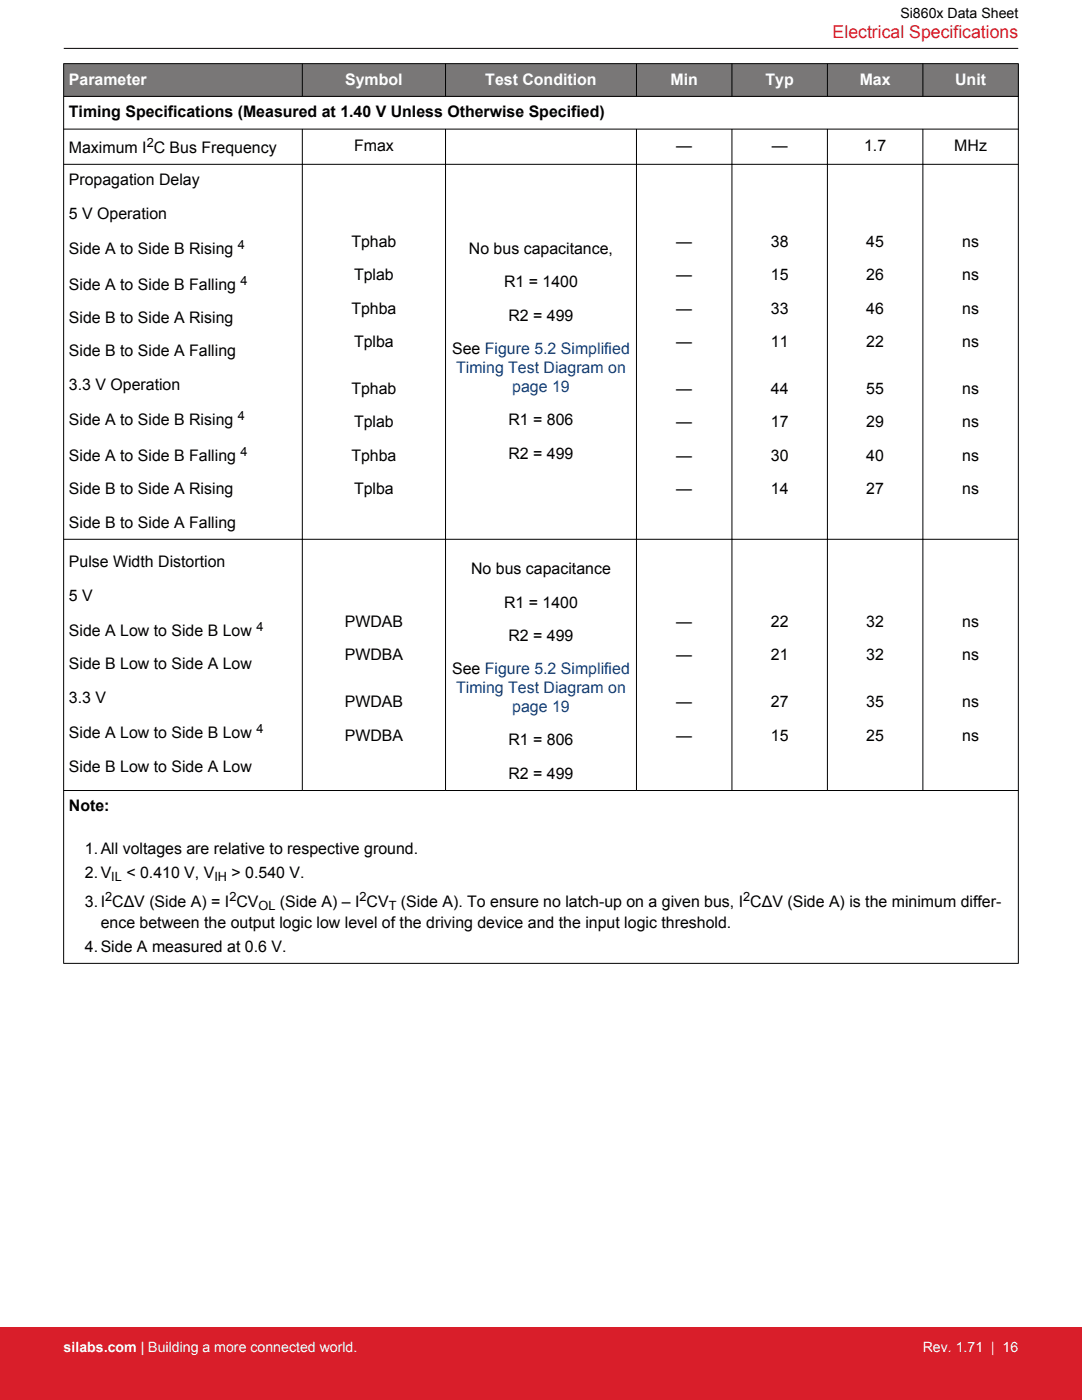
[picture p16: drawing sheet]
<svg xmlns="http://www.w3.org/2000/svg" width="216mm" height="279mm" viewBox="0 0 216 279" stroke-linecap="round" stroke-linejoin="round" font-family="sans-serif">
<defs><g id="words">
<text font-size="3.5" fill="#d91e2a" x="166.1" y="7.5">Electrical Specifications</text>
<g font-size="3.2" fill="#fff">
<text x="13.7" y="16.9">Parameter</text>
<text x="68.9" y="16.9">Symbol</text>
<text x="96.8" y="16.9">Test Condition</text>
<text x="133.8" y="16.9">Min</text>
<text x="152.8" y="16.9">Typ</text>
<text x="171.5" y="16.9">Max</text>
<text x="190.6" y="16.9">Unit</text>
</g>
<g font-size="3.2">
<text x="13.7" y="23.4">Timing Specifications (Measured at 1.40 V Unless Otherwise Specified)</text>
<text x="13.7" y="30.4">Maximum I C Bus Frequency</text>
<text x="70.6" y="30.2">Fmax</text>
<text x="134.9" y="30.2">—</text>
<text x="154" y="30.2">—</text>
<text x="172.4" y="30.2">1.7</text>
<text x="190.4" y="30.2">MHz</text>
<text x="13.7" y="37">Propagation Delay</text>
<text x="13.7" y="43.6">5 V Operation</text>
<text x="13.7" y="50.7">Side A to Side B Rising</text>
<text x="70.1" y="49.3">Tphab</text>
<text x="93.6" y="50.7">No bus capacitance,</text>
<text x="134.9" y="49.3">—</text>
<text x="153.8" y="49.3">38</text>
<text x="172.9" y="49.3">45</text>
<text x="192" y="49.3">ns</text>
<text x="13.7" y="57.9">Side A to Side B Falling</text>
<text x="70.6" y="56">Tplab</text>
<text x="100.6" y="57.4">R1 = 1400</text>
<text x="134.9" y="56">—</text>
<text x="153.8" y="56">15</text>
<text x="172.9" y="56">26</text>
<text x="192" y="56">ns</text>
<text x="13.7" y="64.5">Side B to Side A Rising</text>
<text x="70.1" y="62.6">Tphba</text>
<text x="101.5" y="64">R2 = 499</text>
<text x="134.9" y="62.6">—</text>
<text x="153.8" y="62.6">33</text>
<text x="172.9" y="62.6">46</text>
<text x="192" y="62.6">ns</text>
<text x="13.7" y="71.1">Side B to Side A Falling</text>
<text x="70.6" y="69.2">Tplba</text>
<text x="90.2" y="70.6">See Figure 5.2 Simplified</text>
<text x="134.9" y="69.2">—</text>
<text x="153.8" y="69.2">11</text>
<text x="172.9" y="69.2">22</text>
<text x="192" y="69.2">ns</text>
<text x="13.7" y="77.8">3.3 V Operation</text>
<text x="70.1" y="78.7">Tphab</text>
<text x="134.9" y="78.7">—</text>
<text x="153.8" y="78.7">44</text>
<text x="172.9" y="78.7">55</text>
<text x="192" y="78.7">ns</text>
<text x="13.7" y="84.9">Side A to Side B Rising</text>
<text x="70.6" y="85.3">Tplab</text>
<text x="101.5" y="84.9">R1 = 806</text>
<text x="134.9" y="85.3">—</text>
<text x="153.8" y="85.3">17</text>
<text x="172.9" y="85.3">29</text>
<text x="192" y="85.3">ns</text>
<text x="13.7" y="92">Side A to Side B Falling</text>
<text x="70.1" y="91.9">Tphba</text>
<text x="101.5" y="91.5">R2 = 499</text>
<text x="134.9" y="91.9">—</text>
<text x="153.8" y="91.9">30</text>
<text x="172.9" y="91.9">40</text>
<text x="192" y="91.9">ns</text>
<text x="13.7" y="98.6">Side B to Side A Rising</text>
<text x="70.6" y="98.6">Tplba</text>
<text x="134.9" y="98.6">—</text>
<text x="153.8" y="98.6">14</text>
<text x="172.9" y="98.6">27</text>
<text x="192" y="98.6">ns</text>
<text x="13.7" y="105.3">Side B to Side A Falling</text>
<text x="13.7" y="113.2">Pulse Width Distortion</text>
<text x="13.7" y="119.9">5 V</text>
<text x="94" y="114.6">No bus capacitance</text>
<text x="68.8" y="125.1">PWDAB</text>
<text x="100.6" y="121.3">R1 = 1400</text>
<text x="134.9" y="125.1">—</text>
<text x="153.8" y="125.1">22</text>
<text x="172.9" y="125.1">32</text>
<text x="192" y="125.1">ns</text>
<text x="13.7" y="127">Side A Low to Side B Low</text>
<text x="68.8" y="131.7">PWDBA</text>
<text x="101.5" y="127.9">R2 = 499</text>
<text x="134.9" y="131.7">—</text>
<text x="153.8" y="131.7">21</text>
<text x="172.9" y="131.7">32</text>
<text x="192" y="131.7">ns</text>
<text x="13.7" y="133.6">Side B Low to Side A Low</text>
<text x="90.2" y="134.5">See Figure 5.2 Simplified</text>
<text x="13.7" y="140.2">3.3 V</text>
<text x="68.8" y="141.2">PWDAB</text>
<text x="134.9" y="141.2">—</text>
<text x="153.8" y="141.2">27</text>
<text x="172.9" y="141.2">35</text>
<text x="192" y="141.2">ns</text>
<text x="13.7" y="147.4">Side A Low to Side B Low</text>
<text x="68.8" y="147.8">PWDBA</text>
<text x="101.5" y="148.8">R1 = 806</text>
<text x="134.9" y="147.8">—</text>
<text x="153.8" y="147.8">15</text>
<text x="172.9" y="147.8">25</text>
<text x="192" y="147.8">ns</text>
<text x="13.7" y="154">Side B Low to Side A Low</text>
<text x="101.5" y="155.4">R2 = 499</text>
<text x="13.7" y="161.9">Note:</text>
<text x="16.9" y="170.5">1.All voltages are relative to respective ground.</text>
<text x="16.9" y="175.2">2.V</text>
<text x="25.2" y="175.2">&lt; 0.410 V, V</text>
<text x="46.2" y="175.2">&gt; 0.540 V.</text>
<text x="16.9" y="180.9">3.I CΔV (Side A) = I CV</text>
<text x="20.1" y="185.2">ence between the output logic low level of the driving device and the input logic threshold.</text>
<text x="55.9" y="180.9">(Side A) – I CV</text>
<text x="80" y="180.9">(Side A). To ensure no latch-up on a given bus, I CΔV (Side A) is the minimum differ-</text>
<text x="16.9" y="189.9">4.Side A measured at 0.6 V.</text>
</g>
<g font-size="3.2" fill="#00449a">
<text x="91" y="74.4">Timing Test Diagram on</text>
<text x="102.2" y="78.3">page 19</text>
<text x="91" y="138.3">Timing Test Diagram on</text>
<text x="102.2" y="142.1">page 19</text>
</g>
<text font-size="2.8" x="179.7" y="3.5">Si860x Data Sheet</text>
<g font-size="2.8" fill="#fff">
<text x="12.7" y="269.9">silabs.com | Building a more connected world.</text>
<text x="184.1" y="269.9">Rev. 1.71 | 16</text>
</g>
<g font-size="2.5">
<text x="29.3" y="29.4">2</text>
<text x="47.5" y="49.7">4</text>
<text x="48" y="56.8">4</text>
<text x="47.5" y="83.8">4</text>
<text x="48" y="91">4</text>
<text x="51.2" y="125.9">4</text>
<text x="51.2" y="146.3">4</text>
<text x="21" y="179.9">2</text>
<text x="22.2" y="175.9">IL</text>
<text x="42.8" y="175.9">IH</text>
<text x="45.8" y="179.9">2</text>
<text x="71.7" y="179.9">2</text>
<text x="148.3" y="179.9">2</text>
<text x="51.6" y="181.6">OL</text>
<text x="77.6" y="181.6">T</text>
</g>
</g></defs>
<g fill="#797777">
<path d="M12.7 12.7h190.5v6.5h-190.5z" fill-rule="evenodd"/>
<path d="M12.7 12.7h190.5v6.5h-190.5z" fill-rule="evenodd"/>
</g>
<g fill="none" stroke="#000" stroke-width=".2">
<path d="M12.7 19.2h190.5M12.7 12.7h190.5M12.7 12.7v179.6M12.7 9.7h190.5M60.3 12.7v6.6M88.9 12.7v6.6M127 12.7v6.6M146 12.7v6.6M165.1 12.7v6.6M184.1 12.7v6.6M203.2 12.7v179.6M12.7 25.8h190.5"/>
<path d="M12.7 32.8h190.5M60.3 25.7v132.1M88.9 25.7v132.1M127 25.7v132.1M146 25.7v132.1M165.1 25.7v132.1M184.1 25.7v132.1M12.7 107.6h190.5M12.7 157.8h190.5M12.7 192.3h190.5"/>
</g>
<path d="M0 264.9h215.9v14.5h-215.9z" fill="#d91e2a"/>
<use href="#words"/>
</svg>
